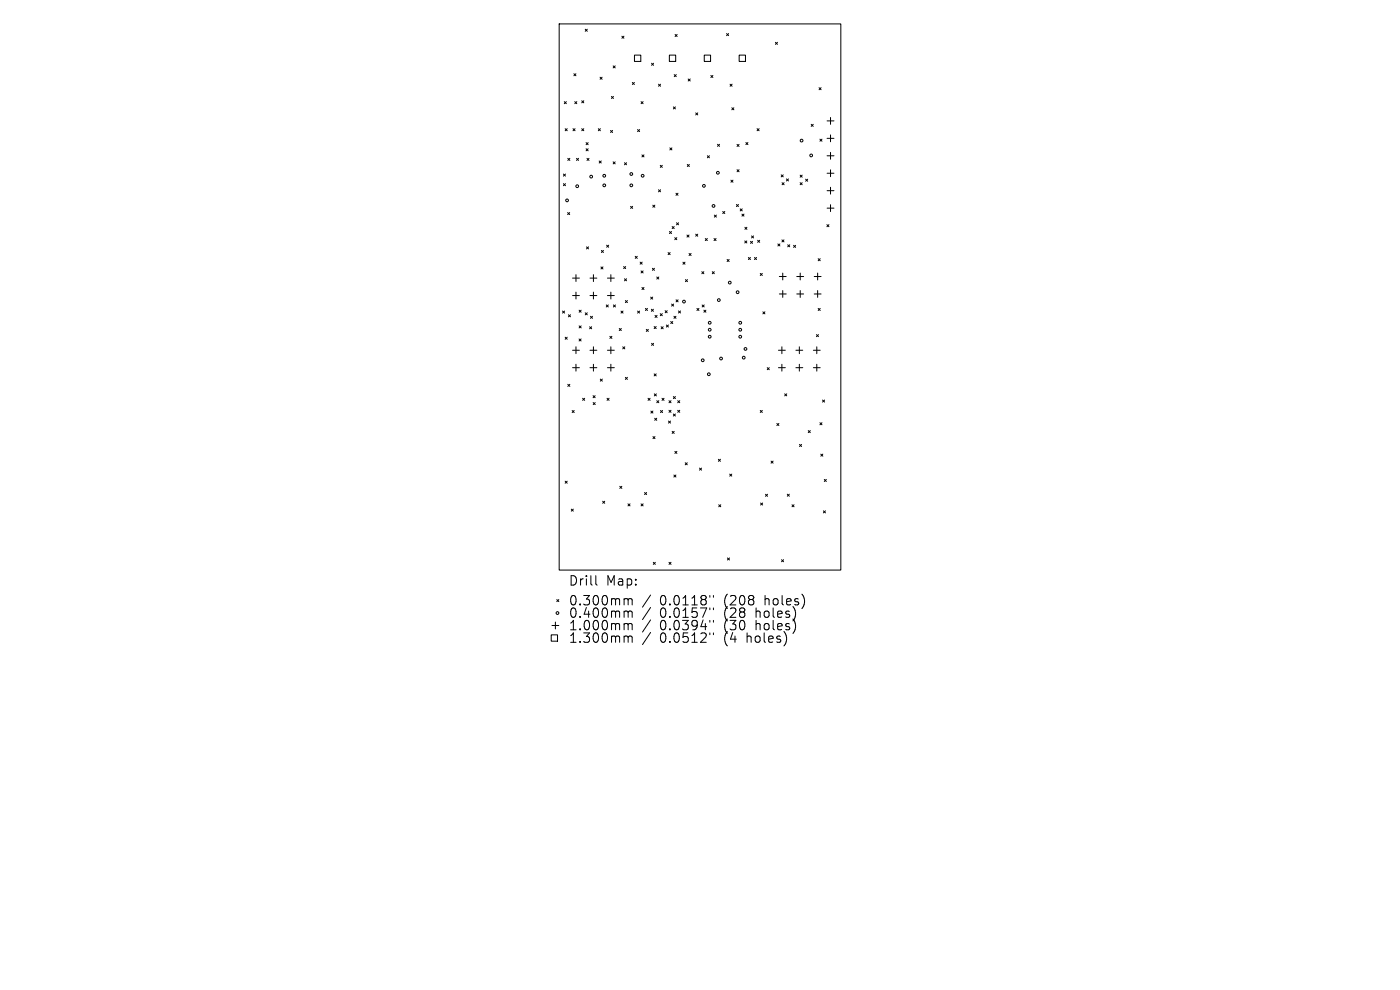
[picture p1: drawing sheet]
<svg xmlns="http://www.w3.org/2000/svg" width="297mm" height="210mm" viewBox="0 0 297 210" stroke-linecap="round" stroke-linejoin="round" font-family="sans-serif">
<defs><g id="words">
<g font-size="2.8">
<text x="120.6" y="124.5">Drill</text>
<text x="128.6" y="124.5">Map:</text>
<text x="120.6" y="128.7">0.300mm</text>
<text x="120.6" y="131.3">0.400mm</text>
<text x="140" y="128.7">0.0118&quot;</text>
<text x="140" y="131.3">0.0157&quot;</text>
<text x="153.7" y="128.7">(208</text>
<text x="153.7" y="131.3">(28</text>
<text x="160.6" y="131.3">holes)</text>
<text x="162.5" y="128.7">holes)</text>
<text x="120.6" y="134">1.000mm</text>
<text x="120.6" y="136.6">1.300mm</text>
<text x="140" y="134">0.0394&quot;</text>
<text x="140" y="136.6">0.0512&quot;</text>
<text x="153.7" y="134">(30</text>
<text x="153.7" y="136.6">(4</text>
<text x="158.7" y="136.6">holes)</text>
<text x="160.6" y="134">holes)</text>
</g>
</g></defs>
<g fill="none" stroke="#000" stroke-width=".21">
<path d="M118.6 5.1h59.8v115.8h-59.8zM121.7 15.6l.5 .5M122.2 15.6l-.5 .5M124.2 6.2l.4 .4M124.6 6.2l-.4 .4M127.3 16.4l.4 .4M127.7 16.4l-.4 .4M130.1 14l.4 .4M130.5 14l-.4 .4M131.9 7.7l.5 .4M132.4 7.7l-.5 .4M134.1 17.5l.5 .4"/>
<path d="M134.6 17.5l-.5 .4M134.6 11.7h1.3v1.3h-1.3zM138.2 13.4l.5 .5M138.7 13.4l-.5 .5M139.7 17.9l.4 .4M140.1 17.9l-.4 .4M142 11.7h1.3v1.3h-1.3zM143 15.8l.5 .5M143.2 7.3l.5 .4M143.5 15.8l-.5 .5M143.7 7.3l-.5 .4M146 16.7l.4 .5"/>
<path d="M146.4 16.7l-.4 .5M149.4 11.7h1.3v1.3h-1.3zM150.8 16l.4 .4M151.2 16l-.4 .4M154.1 7.1l.5 .5M154.6 7.1l-.5 .5M154.9 17.9l.4 .4M155.3 17.9l-.4 .4M156.8 11.7h1.3v1.3h-1.3zM164.5 9l.4 .4M164.9 9l-.4 .4M173.8 18.6l.4 .4"/>
<path d="M174.2 18.6l-.4 .4M119.5 36.9l.5 .5M119.5 39l.5 .4M119.7 21.6l.4 .4M119.9 27.3l.4 .4M120 36.9l-.5 .5M120 39l-.5 .4M120.1 21.6l-.4 .4M120.3 27.3l-.4 .4M120.5 33.6l.4 .4M120.9 33.6l-.4 .4M121.6 27.3l.4 .4"/>
<path d="M121.9 21.6l.5 .4M122 27.3l-.4 .4M122.3 33.6l.4 .4M122.4 21.6l-.5 .4M122.7 33.6l-.4 .4M123.4 21.4l.5 .4M123.4 27.3l.5 .4M123.9 21.4l-.5 .4M123.9 27.3l-.5 .4M124.3 30.3l.5 .4M124.3 31.6l.5 .4M124.5 33.6l.5 .4"/>
<path d="M124.8 31.6l-.5 .4M124.8 30.3l-.5 .4M125 33.6l-.5 .4M126.9 27.3l.5 .4M127.1 34.1l.5 .5M127.4 27.3l-.5 .4M127.6 34.1l-.5 .5M129.5 27.7l.5 .4M129.7 20.5l.4 .4M130 27.7l-.5 .4M130.1 34.3l.4 .5M130.1 20.5l-.4 .4"/>
<path d="M130.5 34.3l-.4 .5M132.5 34.5l.4 .5M132.9 34.5l-.4 .5M135.3 27.5l.4 .4M135.7 27.5l-.4 .4M136 21.6l.4 .4M136.2 32.9l.4 .4M136.4 21.6l-.4 .4M136.6 32.9l-.4 .4M140.1 35.1l.4 .4M140.5 35.1l-.4 .4M142.1 31.4l.4 .4"/>
<path d="M142.5 31.4l-.4 .4M142.8 22.7l.5 .4M143.3 22.7l-.5 .4M145.8 34.9l.4 .4M146.2 34.9l-.4 .4M147.6 23.9l.4 .5M148 23.9l-.4 .5M150.1 33l.4 .5M150.5 33l-.4 .5M152.2 30.6l.5 .4M152.7 30.6l-.5 .4M155.1 38.2l.4 .5"/>
<path d="M155.2 22.9l.5 .4M155.5 38.2l-.4 .5M155.7 22.9l-.5 .4M156.4 30.6l.4 .5M156.4 36l.4 .4M156.8 36l-.4 .4M156.8 30.6l-.4 .5M158.2 30.2l.5 .5M158.7 30.2l-.5 .5M160.6 27.3l.4 .4M161 27.3l-.4 .4M165.7 37.1l.5 .4"/>
<path d="M165.9 38.8l.4 .4M166.2 37.1l-.5 .4M166.3 38.8l-.4 .4M166.8 38l.5 .4M167.3 38l-.5 .4M169.7 37.2l.5 .4M169.7 38.8l.5 .4M170.2 37.2l-.5 .4M170.2 38.8l-.5 .4M170.9 38l.4 .5M171.3 38l-.4 .5M172.1 26.4l.4 .4"/>
<path d="M172.5 26.4l-.4 .4M173.9 29.5l.5 .5M174.4 29.5l-.5 .5M175.5 25.6h1.4M175.5 29.3h1.4M175.5 33h1.4M175.5 36.7h1.4M176.2 24.9v1.5M176.2 28.6v1.5M176.2 32.3v1.5M176.2 36v1.5M176.2 39.7v1.5"/>
<path d="M120.4 45.1l.5 .4M120.9 45.1l-.5 .4M121.5 59h1.4M122.2 58.3v1.4M124.4 52.4l.5 .4M124.9 52.4l-.5 .4M125.2 59h1.4M125.9 58.3v1.4M127.5 56.6l.4 .5M127.6 53.1l.4 .5M127.9 56.6l-.4 .5M128 53.1l-.4 .5"/>
<path d="M128.7 52l.4 .4M128.9 59h1.4M129.1 52l-.4 .4M129.6 58.3v1.4M132.3 56.5l.4 .5M132.5 59.1l.4 .5M132.7 56.5l-.4 .5M132.9 59.1l-.4 .5M133.8 43.8l.4 .4M134.2 43.8l-.4 .4M134.8 54.4l.4 .4M135.2 54.4l-.4 .4"/>
<path d="M135.8 55.6l.4 .4M136 57.5l.4 .4M136.2 55.6l-.4 .4M136.4 57.5l-.4 .4M138.4 56.9l.4 .4M138.5 43.5l.4 .5M138.8 56.9l-.4 .4M138.9 43.5l-.4 .5M139.3 58.8l.5 .4M139.7 40.3l.4 .4M139.8 58.8l-.5 .4M140.1 40.3l-.4 .4"/>
<path d="M141.7 53.6l.5 .4M142 49.1l.5 .4M142.2 53.6l-.5 .4M142.5 49.1l-.5 .4M142.6 48.1l.4 .4M143 48.1l-.4 .4M143.1 50.4l.5 .5M143.4 41l.4 .4M143.5 47.3l.5 .4M143.6 50.4l-.5 .5M143.8 41l-.4 .4M144 47.3l-.5 .4"/>
<path d="M144.9 55.6l.4 .5M145.3 55.6l-.4 .5M145.4 59.3l.4 .5M145.7 49.9l.5 .4M145.8 59.3l-.4 .5M146.2 49.9l-.5 .4M146.2 53.8l.4 .4M146.6 53.8l-.4 .4M147.6 49.7l.4 .4M148 49.7l-.4 .4M148.9 57.6l.4 .5M149.3 57.6l-.4 .5"/>
<path d="M149.6 50.6l.5 .4M150.1 50.6l-.5 .4M151.1 57.6l.4 .5M151.5 50.6l.4 .4M151.5 57.6l-.4 .5M151.5 45.6l.5 .5M151.9 50.6l-.4 .4M152 45.6l-.5 .5M153.3 44.9l.5 .4M153.8 44.9l-.5 .4M154.3 55l.4 .5M154.7 55l-.4 .5"/>
<path d="M156.2 43.4l.5 .4M156.7 43.4l-.5 .4M157 44.3l.5 .4M157.4 45.4l.4 .5M157.5 44.3l-.5 .4M157.8 45.4l-.4 .5M158 51.1l.4 .4M158 48.2l.5 .5M158.4 51.1l-.4 .4M158.5 48.2l-.5 .5M158.8 54.6l.4 .5M159.2 54.6l-.4 .5"/>
<path d="M159.2 51.2l.4 .4M159.4 50l.5 .5M159.6 51.2l-.4 .4M159.9 50l-.5 .5M160.1 54.6l.4 .5M160.5 54.6l-.4 .5M160.7 51l.5 .4M161.2 51l-.5 .4M161.3 58l.4 .4M161.7 58l-.4 .4M165 51.7l.5 .5M165.3 58.7h1.5"/>
<path d="M165.5 51.7l-.5 .5M165.9 50.9l.4 .4M166.1 57.9v1.5M166.3 50.9l-.4 .4M167.1 51.9l.4 .5M167.5 51.9l-.4 .5M168.4 52l.4 .5M168.8 52l-.4 .5M169 58.7h1.5M169.8 57.9v1.5M172.7 58.7h1.5M173.5 57.9v1.5"/>
<path d="M173.6 54.9l.4 .4M174 54.9l-.4 .4M175.4 47.7l.5 .4M175.5 40.5h1.4M175.5 44.2h1.4M175.9 47.7l-.5 .4M176.2 43.4v1.5M119.3 66l.5 .4M119.8 66l-.5 .4M119.9 71.5l.4 .5M120.3 71.5l-.4 .5M120.6 66.8l.4 .4"/>
<path d="M121 66.8l-.4 .4M121.5 62.7h1.4M121.5 74.3h1.4M121.5 78h1.4M122.2 62v1.4M122.2 73.6v1.4M122.2 77.3v1.4M122.8 71.9l.5 .4M122.9 65.8l.4 .4M122.9 69.1l.4 .5M123.3 71.9l-.5 .4M123.3 65.8l-.4 .4"/>
<path d="M123.3 69.1l-.4 .5M124.2 66.4l.4 .4M124.6 66.4l-.4 .4M125.1 69.3l.4 .4M125.2 62.7h1.4M125.2 74.3h1.4M125.2 78h1.4M125.3 67.1l.4 .4M125.5 69.3l-.4 .4M125.7 67.1l-.4 .4M125.9 62v1.4M125.9 73.6v1.4"/>
<path d="M125.9 77.3v1.4M128.6 64.7l.5 .4M128.9 62.7h1.4M128.9 74.3h1.4M128.9 78h1.4M129.1 64.7l-.5 .4M129.4 71.3l.4 .5M129.6 62v1.4M129.6 73.6v1.4M129.6 77.3v1.4M129.8 71.3l-.4 .5M130.1 64.7l.5 .4"/>
<path d="M130.6 64.7l-.5 .4M131.4 69.7l.4 .4M131.7 66l.5 .4M131.8 69.7l-.4 .4M132.1 73.6l.4 .4M132.2 66l-.5 .4M132.5 73.6l-.4 .4M132.7 63.8l.4 .4M133.1 63.8l-.4 .4M135.3 66l.4 .4M135.7 66l-.4 .4M136.2 61l.4 .4"/>
<path d="M136.6 61l-.4 .4M136.9 65.4l.5 .5M137.1 69.9l.4 .4M137.4 65.4l-.5 .5M137.5 69.9l-.4 .4M138 63l.5 .5M138.2 65.6l.4 .4M138.2 72.8l.5 .5M138.5 63l-.5 .5M138.6 65.6l-.4 .4M138.7 72.8l-.5 .5M138.8 69.3l.4 .4"/>
<path d="M138.8 79.3l.4 .4M139 66.9l.4 .4M139.2 69.3l-.4 .4M139.2 79.3l-.4 .4M139.4 66.9l-.4 .4M140.1 66.5l.4 .5M140.3 69.3l.4 .4M140.5 66.5l-.4 .5M140.7 69.3l-.4 .4M141.1 65.9l.4 .4M141.4 68.9l.4 .5M141.5 65.9l-.4 .4"/>
<path d="M141.8 68.9l-.4 .5M142.3 68.2l.4 .4M142.5 64.5l.4 .4M142.7 68.2l-.4 .4M142.9 64.5l-.4 .4M143 67.1l.4 .4M143.4 67.1l-.4 .4M143.4 63.6l.5 .4M143.9 63.6l-.5 .4M143.9 66l.5 .4M144.4 66l-.5 .4M147.8 65.4l.5 .5"/>
<path d="M148.3 65.4l-.5 .5M149 64.7l.4 .4M149.3 65.8l.5 .4M149.4 64.7l-.4 .4M149.8 65.8l-.5 .4M161.8 66.1l.5 .5M162.3 66.1l-.5 .5M162.8 78l.4 .4M163.2 78l-.4 .4M165.1 74.3h1.5M165.1 78h1.5M165.3 62.4h1.5"/>
<path d="M165.9 73.6v1.4M165.9 77.3v1.4M166.1 61.6v1.5M168.8 74.3h1.5M168.8 78h1.5M169 62.4h1.5M169.6 73.6v1.4M169.6 77.3v1.4M169.8 61.6v1.5M172.5 74.3h1.5M172.5 78h1.5M172.7 62.4h1.5"/>
<path d="M173.2 71l.4 .4M173.3 73.6v1.4M173.3 77.3v1.4M173.5 61.6v1.5M173.6 65.4l.4 .5M173.6 71l-.4 .4M174 65.4l-.4 .5M120.5 81.5l.4 .5M120.9 81.5l-.4 .5M121.4 87.1l.4 .4M121.8 87.1l-.4 .4M123.6 84.5l.4 .4"/>
<path d="M124 84.5l-.4 .4M125.8 83.9l.5 .5M125.8 85.4l.5 .4M126.3 83.9l-.5 .5M126.3 85.4l-.5 .4M127.3 80.4l.5 .5M127.8 80.4l-.5 .5M128.8 84.5l.4 .4M129.2 84.5l-.4 .4M132.7 80l.4 .5M133.1 80l-.4 .5M137.5 84.5l.4 .4"/>
<path d="M137.9 84.5l-.4 .4M138.1 87.2l.4 .4M138.5 87.2l-.4 .4M138.5 92.6l.5 .4M138.8 83.6l.4 .4M138.9 88.7l.4 .5M139 92.6l-.5 .4M139.2 83.6l-.4 .4M139.3 88.7l-.4 .5M139.3 85l.5 .4M139.8 85l-.5 .4M140.1 87.1l.5 .4"/>
<path d="M140.4 84.5l.5 .4M140.6 87.1l-.5 .4M140.9 84.5l-.5 .4M141.8 89.3l.5 .5M141.9 85l.5 .4M141.9 87l.5 .5M142.3 89.3l-.5 .5M142.4 85l-.5 .4M142.4 87l-.5 .5M142.6 91.5l.4 .4M142.8 84.1l.5 .5M142.8 87.8l.5 .5"/>
<path d="M143 91.5l-.4 .4M143.2 95.7l.4 .5M143.3 84.1l-.5 .5M143.3 87.8l-.5 .5M143.6 95.7l-.4 .5M143.8 85l.4 .4M143.8 87l.4 .5M144.2 85l-.4 .4M144.2 87l-.4 .5M145.4 98.2l.4 .4M145.8 98.2l-.4 .4M148.4 99.3l.4 .4"/>
<path d="M148.8 99.3l-.4 .4M152.4 97.4l.4 .5M152.8 97.4l-.4 .5M161.3 87.1l.4 .4M161.7 87.1l-.4 .4M163.6 97.8l.4 .5M164 97.8l-.4 .5M164.8 89.8l.4 .5M165.2 89.8l-.4 .5M166.5 83.5l.4 .5M166.9 83.5l-.4 .5M169.6 94.3l.4 .4"/>
<path d="M170 94.3l-.4 .4M171.5 91.3l.4 .5M171.9 91.3l-.4 .5M173.9 89.7l.5 .4M174.1 96.3l.5 .5M174.4 89.7l-.5 .4M174.5 84.9l.4 .4M174.6 96.3l-.5 .5M174.9 84.9l-.4 .4M119.9 102.1l.4 .4M120.3 102.1l-.4 .4M121.2 108l.4 .4"/>
<path d="M121.6 108l-.4 .4M127.9 106.3l.4 .5M128.3 106.3l-.4 .5M131.5 103.2l.4 .4M131.9 103.2l-.4 .4M133.2 106.9l.5 .4M133.7 106.9l-.5 .4M136 106.9l.4 .4M136.4 106.9l-.4 .4M136.7 104.5l.5 .4M137.2 104.5l-.5 .4M138.6 119.3l.4 .4"/>
<path d="M139 119.3l-.4 .4M141.9 119.3l.5 .4M142.4 119.3l-.5 .4M143 100.8l.4 .4M143.4 100.8l-.4 .4M152.5 107.1l.4 .4M152.9 107.1l-.4 .4M154.3 118.4l.5 .4M154.8 118.4l-.5 .4M154.8 100.6l.4 .4M155.2 100.6l-.4 .4M161.4 106.7l.4 .4"/>
<path d="M161.8 106.7l-.4 .4M162.4 104.8l.4 .5M162.8 104.8l-.4 .5M165.8 118.7l.4 .5M166.2 118.7l-.4 .5M167 104.8l.5 .5M167.5 104.8l-.5 .5M168 107.1l.5 .4M168.5 107.1l-.5 .4M174.7 108.4l.4 .4M174.9 101.7l.4 .4M175.1 108.4l-.4 .4"/>
<path d="M175.3 101.7l-.4 .4M116.9 134.7h1.4v1.3h-1.4zM117.1 132.7h1.5M117.8 132v1.4M118.1 127.2l.5 .4M118.6 127.2l-.5 .4M126.4 122.1v1.7l.3 .3M132.7 127h.3l.3 .3M132.7 129.6h.3l.3 .3M132.7 132.3h.3l.3 .3M132.7 134.9h.3l.3 .3M133.3 127.3l.2-.3 .5 .1 .1 1.2"/>
<path d="M133.3 127.3v1M133.3 129.9v1.1M133.3 132.6v1M133.3 135.2v1.1M133.3 129.9l.2-.3 .5 .1 .1 1.3M133.3 132.6l.2-.3 .5 .1 .1 1.2M133.3 135.2l.2-.3 .5 .1 .1 1.3M138 126.2l-1.7 2.6M138 128.9l-1.7 2.5M138 131.5l-1.7 2.6M138 134.2l-1.7 2.5M150.6 126.3v.4"/>
<path d="M150.6 129v.3M150.6 131.6v.4M150.6 134.3v.3M151.4 126.3v.4M151.4 129v.3M151.4 131.6v.4M151.4 134.3v.3"/>
<circle cx="122.5" cy="39.5" r=".29"/>
<circle cx="125.4" cy="37.5" r=".29"/>
<circle cx="128.2" cy="37.3" r=".29"/>
<circle cx="128.2" cy="39.3" r=".29"/>
<circle cx="133.9" cy="36.9" r=".29"/>
<circle cx="133.9" cy="39.3" r=".29"/>
<circle cx="136.3" cy="37.3" r=".29"/>
<circle cx="149.3" cy="39.4" r=".29"/>
<circle cx="152.3" cy="36.7" r=".29"/>
<circle cx="170.1" cy="29.8" r=".29"/>
<circle cx="172.1" cy="33" r=".29"/>
<circle cx="120.3" cy="42.5" r=".29"/>
<circle cx="151.4" cy="43.7" r=".29"/>
<circle cx="154.8" cy="60" r=".29"/>
<circle cx="145.1" cy="64" r=".29"/>
<circle cx="149.1" cy="76.4" r=".29"/>
<circle cx="150.4" cy="79.4" r=".29"/>
<circle cx="150.6" cy="68.5" r=".29"/>
<circle cx="150.6" cy="69.9" r=".29"/>
<circle cx="150.6" cy="71.4" r=".29"/>
<circle cx="152.5" cy="63.7" r=".29"/>
<circle cx="153" cy="76.1" r=".29"/>
<circle cx="156.5" cy="62" r=".29"/>
<circle cx="157" cy="68.5" r=".29"/>
<circle cx="157" cy="69.9" r=".29"/>
<circle cx="157" cy="71.4" r=".29"/>
<circle cx="157.8" cy="75.9" r=".29"/>
<circle cx="158.1" cy="74" r=".29"/>
<circle cx="118.3" cy="130" r=".29"/>
</g>
<use href="#words"/>
</svg>
